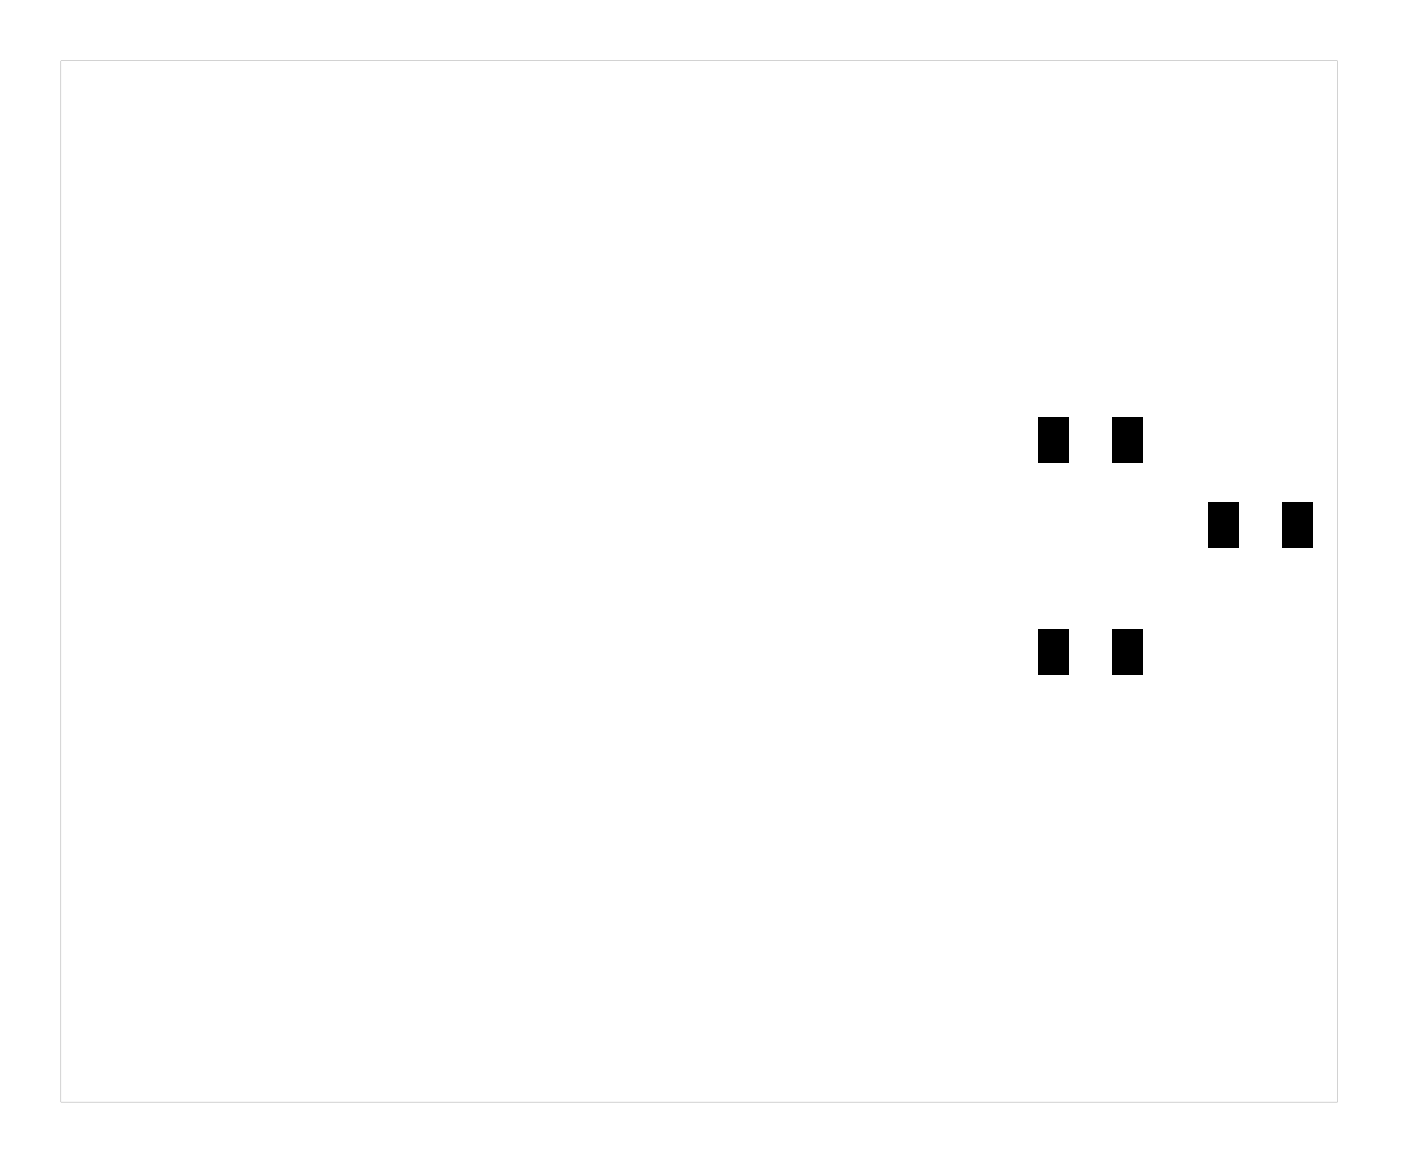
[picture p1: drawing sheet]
<svg xmlns="http://www.w3.org/2000/svg" width="84mm" height="69mm" viewBox="0 0 84 69" stroke-linecap="round" stroke-linejoin="round" font-family="sans-serif">
<g fill="#000">
<path d="M62 37.6h1.8v2.7h-1.8zM62 24.9h1.8v2.7h-1.8zM66.4 37.6h1.8v2.7h-1.8zM66.4 24.9h1.8v2.7h-1.8zM72.1 30h1.8v2.7h-1.8zM76.5 30h1.8v2.7h-1.8z"/>
<path d="M3.6 3.6v62.2h76.2v-62.2zM3.6 3.6h76.2v62.2h-76.2z"/>
</g>
</svg>
